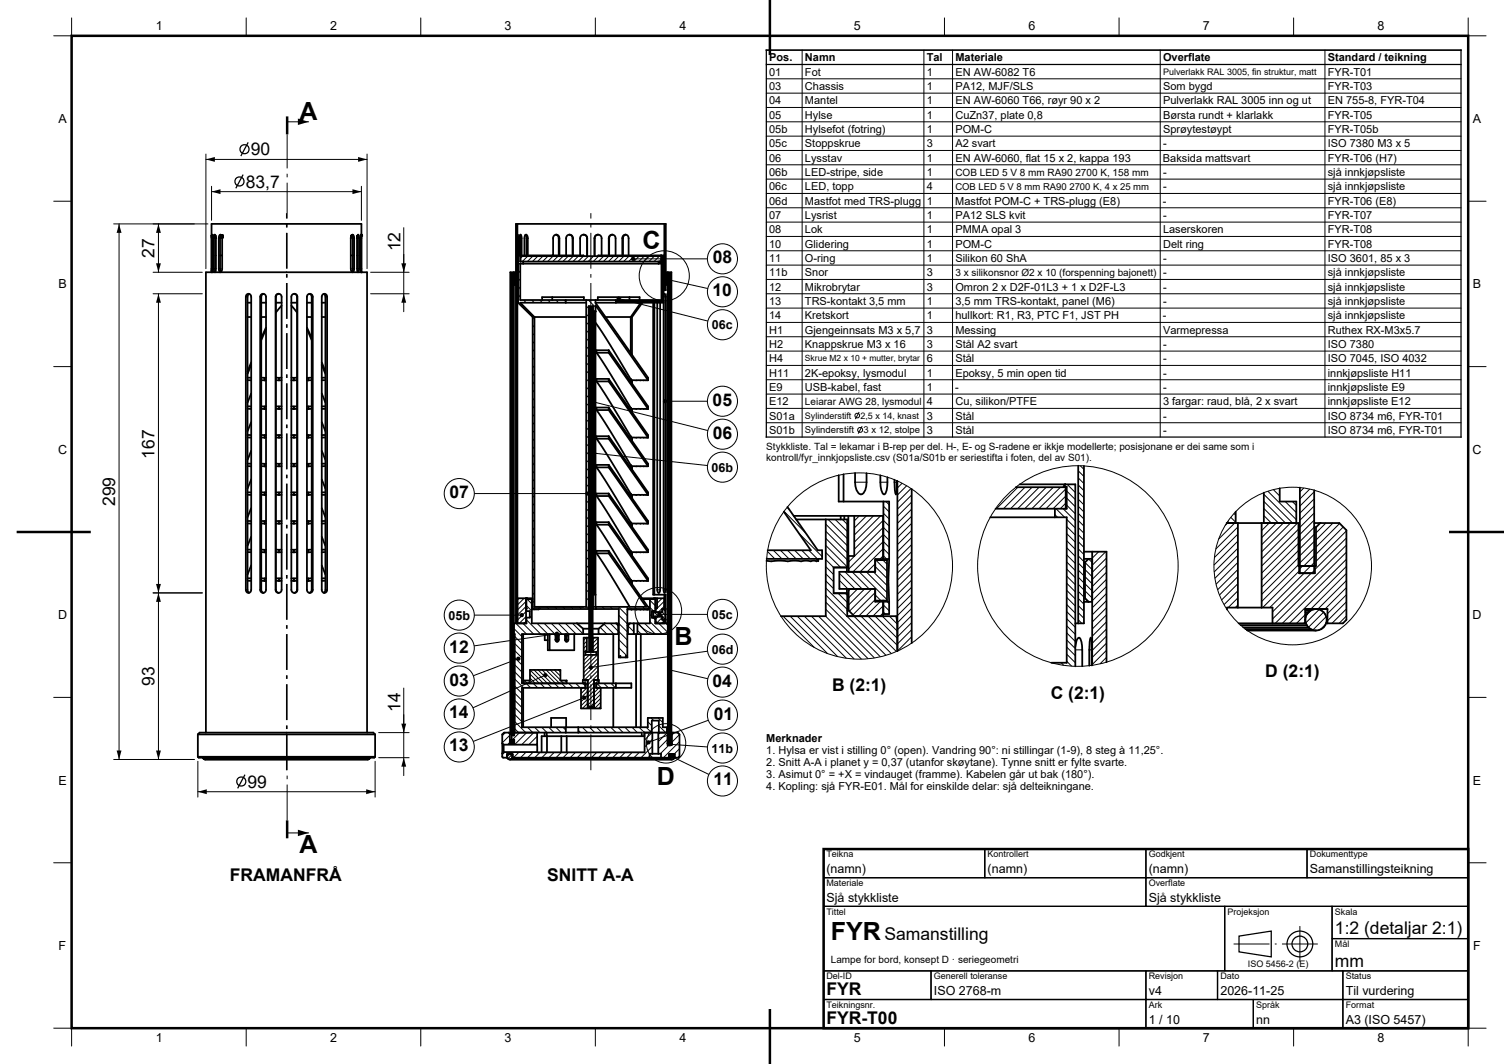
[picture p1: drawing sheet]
<svg xmlns="http://www.w3.org/2000/svg" width="420mm" height="297mm" viewBox="0 0 420 297" stroke-linecap="round" stroke-linejoin="round" font-family="sans-serif">
<defs><g id="words">
<g font-size="7">
<text x="83.7" y="33.5">A</text>
<text x="179.4" y="69.6">C</text>
<text x="188.3" y="180.1">B</text>
<text x="183.4" y="219">D</text>
<text x="83.7" y="238">A</text>
<text x="232" y="262.5">FYR</text>
</g>
<g font-size="4.9">
<text x="70" y="43.4">90</text>
<text x="68.6" y="52.4">83,7</text>
<text x="43.2" y="71.9" transform="rotate(-90 43.2 71.9)">27</text>
<text x="111.8" y="70.1" transform="rotate(-90 111.8 70.1)">12</text>
<text x="199" y="73.5">08</text>
<text x="199" y="82.7">10</text>
<text x="199" y="113.2">05</text>
<text x="199" y="122.4">06</text>
<text x="43.2" y="128" transform="rotate(-90 43.2 128)">167</text>
<text x="32.1" y="141.3" transform="rotate(-90 32.1 141.3)">299</text>
<text x="125.5" y="139">07</text>
<text x="125.5" y="182.2">12</text>
<text x="43.2" y="191.5" transform="rotate(-90 43.2 191.5)">93</text>
<text x="125.5" y="191.4">03</text>
<text x="199" y="191.7">04</text>
<text x="353.3" y="189">D (2:1)</text>
<text x="232.3" y="193">B (2:1)</text>
<text x="293.4" y="195">C (2:1)</text>
<text x="111.8" y="198.6" transform="rotate(-90 111.8 198.6)">14</text>
<text x="125.4" y="200.6">14</text>
<text x="199.3" y="200.9">01</text>
<text x="125.4" y="209.8">13</text>
<text x="69.1" y="219.9">99</text>
<text x="199.2" y="219.3">11</text>
<text x="64.2" y="246">FRAMANFRÅ</text>
<text x="152.8" y="246">SNITT A-A</text>
<text x="247" y="262.5">Samanstilling</text>
<text x="372.8" y="260.8">1:2 (detaljar 2:1)</text>
<text x="372.8" y="269.8">mm</text>
<text x="230.8" y="277.8">FYR</text>
<text x="230.8" y="285.8">FYR-T00</text>
</g>
<g font-size="3.5">
<text x="43.5" y="8.4">1</text>
<text x="92.2" y="8.4">2</text>
<text x="140.9" y="8.4">3</text>
<text x="189.7" y="8.4">4</text>
<text x="238.4" y="8.4">5</text>
<text x="287.2" y="8.4">6</text>
<text x="335.9" y="8.4">7</text>
<text x="384.7" y="8.4">8</text>
<text x="16.3" y="34.3">A</text>
<text x="411.3" y="34.3">A</text>
<text x="16.3" y="80.5">B</text>
<text x="411.3" y="80.5">B</text>
<text x="198.8" y="91.9">06c</text>
<text x="16.2" y="126.7">C</text>
<text x="198.7" y="131.6">06b</text>
<text x="411.2" y="126.7">C</text>
<text x="16.2" y="172.8">D</text>
<text x="125.2" y="173">05b</text>
<text x="198.8" y="172.7">05c</text>
<text x="411.2" y="172.8">D</text>
<text x="198.8" y="182.4">06d</text>
<text x="198.7" y="210.1">11b</text>
<text x="16.3" y="219">E</text>
<text x="411.3" y="219">E</text>
<text x="230.8" y="243.8">(namn)</text>
<text x="275.8" y="243.8">(namn)</text>
<text x="320.8" y="243.8">(namn)</text>
<text x="365.8" y="243.8">Samanstillingsteikning</text>
<text x="230.8" y="251.8">Sjå stykkliste</text>
<text x="320.8" y="251.8">Sjå stykkliste</text>
<text x="16.4" y="265.2">F</text>
<text x="411.4" y="265.2">F</text>
<text x="260.8" y="277.8">ISO 2768-m</text>
<text x="320.8" y="277.8">v4</text>
<text x="340.8" y="277.8">2026-11-25</text>
<text x="375.8" y="277.8">Til vurdering</text>
<text x="320.8" y="285.8">1 / 10</text>
<text x="350.8" y="285.8">nn</text>
<text x="375.8" y="285.8">A3 (ISO 5457)</text>
<text x="43.5" y="290.9">1</text>
<text x="92.2" y="290.9">2</text>
<text x="140.9" y="290.9">3</text>
<text x="189.7" y="290.9">4</text>
<text x="238.4" y="290.9">5</text>
<text x="287.2" y="290.9">6</text>
<text x="335.9" y="290.9">7</text>
<text x="384.7" y="290.9">8</text>
</g>
<g font-size="3.1">
<text x="214.8" y="17.1">Pos.</text>
<text x="224.8" y="17.1">Namn</text>
<text x="258.8" y="17.1">Tal</text>
<text x="266.8" y="17.1">Materiale</text>
<text x="324.8" y="17.1">Overflate</text>
<text x="370.8" y="17.1">Standard / teikning</text>
<text x="214.8" y="21.1">01</text>
<text x="224.8" y="21.1">Fot</text>
<text x="258.8" y="21.1">1</text>
<text x="266.8" y="21.1">EN AW-6082 T6</text>
<text x="370.8" y="21.1">FYR-T01</text>
<text x="214.8" y="25.1">03</text>
<text x="214.8" y="29.1">04</text>
<text x="224.8" y="25.1">Chassis</text>
<text x="224.8" y="29.1">Mantel</text>
<text x="258.8" y="25.1">1</text>
<text x="258.8" y="29.1">1</text>
<text x="266.8" y="29.1">EN AW-6060 T66, røyr 90 x 2</text>
<text x="266.8" y="25.1">PA12, MJF/SLS</text>
<text x="324.8" y="29.1">Pulverlakk RAL 3005 inn og ut</text>
<text x="324.8" y="25.1">Som bygd</text>
<text x="370.8" y="29.1">EN 755-8, FYR-T04</text>
<text x="370.8" y="25.1">FYR-T03</text>
<text x="214.8" y="33.1">05</text>
<text x="224.8" y="33.1">Hylse</text>
<text x="258.8" y="33.1">1</text>
<text x="266.8" y="33.1">CuZn37, plate 0,8</text>
<text x="324.8" y="33.1">Børsta rundt + klarlakk</text>
<text x="370.8" y="33.1">FYR-T05</text>
<text x="214.8" y="37.1">05b</text>
<text x="214.8" y="41.1">05c</text>
<text x="224.8" y="37.1">Hylsefot (fotring)</text>
<text x="224.8" y="41.1">Stoppskrue</text>
<text x="258.8" y="37.1">1</text>
<text x="258.8" y="41.1">3</text>
<text x="266.8" y="37.1">POM-C</text>
<text x="266.8" y="41.1">A2 svart</text>
<text x="324.8" y="37.1">Sprøytestøypt</text>
<text x="324.8" y="41.1">-</text>
<text x="370.8" y="37.1">FYR-T05b</text>
<text x="370.8" y="41.1">ISO 7380 M3 x 5</text>
<text x="214.8" y="45.1">06</text>
<text x="224.8" y="45.1">Lysstav</text>
<text x="258.8" y="45.1">1</text>
<text x="266.8" y="45.1">EN AW-6060, flat 15 x 2, kappa 193</text>
<text x="324.8" y="45.1">Baksida mattsvart</text>
<text x="370.8" y="45.1">FYR-T06 (H7)</text>
<text x="214.8" y="49.1">06b</text>
<text x="214.8" y="53.1">06c</text>
<text x="224.8" y="49.1">LED-stripe, side</text>
<text x="224.8" y="53.1">LED, topp</text>
<text x="258.8" y="49.1">1</text>
<text x="258.8" y="53.1">4</text>
<text x="324.8" y="49.1">-</text>
<text x="324.8" y="53.1">-</text>
<text x="370.8" y="49.1">sjå innkjøpsliste</text>
<text x="370.8" y="53.1">sjå innkjøpsliste</text>
<text x="214.8" y="57.1">06d</text>
<text x="224.8" y="57.1">Mastfot med TRS-plugg 1</text>
<text x="266.8" y="57.1">Mastfot POM-C + TRS-plugg (E8)</text>
<text x="324.7" y="57.1">-</text>
<text x="370.8" y="57.1">FYR-T06 (E8)</text>
<text x="214.8" y="61.1">07</text>
<text x="214.8" y="65.1">08</text>
<text x="224.8" y="61.1">Lysrist</text>
<text x="224.8" y="65.1">Lok</text>
<text x="258.8" y="61.1">1</text>
<text x="258.8" y="65.1">1</text>
<text x="266.8" y="61.1">PA12 SLS kvit</text>
<text x="266.8" y="65.1">PMMA opal 3</text>
<text x="324.8" y="61.1">-</text>
<text x="324.8" y="65.1">Laserskoren</text>
<text x="370.8" y="65.1">FYR-T08</text>
<text x="370.8" y="61.1">FYR-T07</text>
<text x="214.8" y="69.1">10</text>
<text x="224.8" y="69.1">Glidering</text>
<text x="258.8" y="69.1">1</text>
<text x="266.8" y="69.1">POM-C</text>
<text x="324.8" y="69.1">Delt ring</text>
<text x="370.8" y="69.1">FYR-T08</text>
<text x="214.8" y="73.1">11</text>
<text x="214.8" y="77.1">11b</text>
<text x="224.8" y="77.1">Snor</text>
<text x="224.8" y="73.1">O-ring</text>
<text x="258.8" y="73.1">1</text>
<text x="258.8" y="77.1">3</text>
<text x="266.8" y="73.1">Silikon 60 ShA</text>
<text x="324.8" y="73.1">-</text>
<text x="324.8" y="77.1">-</text>
<text x="370.8" y="73.1">ISO 3601, 85 x 3</text>
<text x="370.8" y="77.1">sjå innkjøpsliste</text>
<text x="214.8" y="81.1">12</text>
<text x="224.8" y="81.1">Mikrobrytar</text>
<text x="258.8" y="81.1">3</text>
<text x="266.8" y="81.1">Omron 2 x D2F-01L3 + 1 x D2F-L3</text>
<text x="324.8" y="81.1">-</text>
<text x="370.8" y="81.1">sjå innkjøpsliste</text>
<text x="214.8" y="85.1">13</text>
<text x="214.8" y="89.1">14</text>
<text x="224.8" y="85.1">TRS-kontakt 3,5 mm</text>
<text x="224.8" y="89.1">Kretskort</text>
<text x="258.8" y="85.1">1</text>
<text x="258.8" y="89.1">1</text>
<text x="266.8" y="85.1">3,5 mm TRS-kontakt, panel (M6)</text>
<text x="266.8" y="89.1">hullkort: R1, R3, PTC F1, JST PH</text>
<text x="324.8" y="89.1">-</text>
<text x="324.8" y="85.1">-</text>
<text x="370.8" y="85.1">sjå innkjøpsliste</text>
<text x="370.8" y="89.1">sjå innkjøpsliste</text>
<text x="214.8" y="93.1">H1</text>
<text x="224.8" y="93.1">Gjengeinnsats M3 x 5,7 3</text>
<text x="266.8" y="93.1">Messing</text>
<text x="324.8" y="93.1">Varmepressa</text>
<text x="370.8" y="93.1">Ruthex RX-M3x5.7</text>
<text x="214.8" y="97.1">H2</text>
<text x="214.8" y="101.1">H4</text>
<text x="224.8" y="97.1">Knappskrue M3 x 16</text>
<text x="258.8" y="97.1">3</text>
<text x="258.8" y="101.1">6</text>
<text x="266.8" y="97.1">Stål A2 svart</text>
<text x="266.8" y="101.1">Stål</text>
<text x="324.8" y="97.1">-</text>
<text x="324.8" y="101.1">-</text>
<text x="370.8" y="97.1">ISO 7380</text>
<text x="370.8" y="101.1">ISO 7045, ISO 4032</text>
<text x="214.8" y="105.1">H11</text>
<text x="224.8" y="105.1">2K-epoksy, lysmodul</text>
<text x="258.8" y="105.1">1</text>
<text x="266.8" y="105.1">Epoksy, 5 min open tid</text>
<text x="324.8" y="105.1">-</text>
<text x="370.8" y="105.1">innkjøpsliste H11</text>
<text x="214.8" y="109.1">E9</text>
<text x="214.8" y="113.1">E12</text>
<text x="224.8" y="109.1">USB-kabel, fast</text>
<text x="258.8" y="109.1">1</text>
<text x="258.8" y="113.1">4</text>
<text x="266.8" y="109.1">-</text>
<text x="266.8" y="113.1">Cu, silikon/PTFE</text>
<text x="324.8" y="109.1">-</text>
<text x="324.8" y="113.1">3 fargar: raud, blå, 2 x svart</text>
<text x="370.8" y="113.1">innkjøpsliste E12</text>
<text x="370.8" y="109.1">innkjøpsliste E9</text>
<text x="214.8" y="117.1">S01a</text>
<text x="258.8" y="117.1">3</text>
<text x="266.8" y="117.1">Stål</text>
<text x="324.8" y="117.1">-</text>
<text x="370.8" y="117.1">ISO 8734 m6, FYR-T01</text>
<text x="214.8" y="121.1">S01b</text>
<text x="258.8" y="121.1">3</text>
<text x="266.8" y="121.1">Stål</text>
<text x="324.8" y="121.1">-</text>
<text x="370.8" y="121.1">ISO 8734 m6, FYR-T01</text>
<text x="214" y="207">Merknader</text>
<text x="214" y="210.4">1. Hylsa er vist i stilling 0° (open). Vandring 90°: ni stillingar (1-9), 8 steg à 11,25°.</text>
<text x="214" y="213.8">2. Snitt A-A i planet y = 0,37 (utanfor skøytane). Tynne snitt er fylte svarte.</text>
<text x="214" y="217.2">3. Asimut 0° = +X = vindauget (framme). Kabelen går ut bak (180°).</text>
<text x="214" y="220.6">4. Kopling: sjå FYR-E01. Mål for einskilde delar: sjå delteikningane.</text>
</g>
<g font-size="2.8">
<text x="266.8" y="49">COB LED 5 V 8 mm RA90 2700 K, 158 mm</text>
<text x="266.8" y="77">3 x silikonsnor Ø2 x 10 (forspenning bajonett)</text>
<text x="224.8" y="113">Leiarar AWG 28, lysmodul</text>
<text x="214" y="125.6">Stykkliste. Tal = lekamar i B-rep per del. H-, E- og S-radene er ikkje modellerte; posisjonane er dei same som i</text>
<text x="214" y="128.8">kontroll/fyr_innkjopsliste.csv (S01a/S01b er seriestifta i foten, del av S01).</text>
<text x="232" y="268.8">Lampe for bord, konsept D · seriegeometri</text>
</g>
<g font-size="2.7">
<text x="266.8" y="52.9">COB LED 5 V 8 mm RA90 2700 K, 4 x 25 mm</text>
<text x="224.8" y="121">Sylinderstift</text>
<text x="241.2" y="121">3 x 12, stolpe</text>
</g>
<g font-size="2.5">
<text x="324.8" y="20.9">Pulverlakk RAL 3005, fin struktur, matt</text>
<text x="224.8" y="116.9">Sylinderstift</text>
<text x="240.3" y="116.9">2,5 x 14, knast</text>
<text x="230.8" y="239.3">Teikna</text>
<text x="275.8" y="239.3">Kontrollert</text>
<text x="320.8" y="239.3">Godkjent</text>
<text x="365.8" y="239.3">Dokumenttype</text>
<text x="230.8" y="247.3">Materiale</text>
<text x="320.8" y="247.3">Overflate</text>
<text x="230.8" y="255.3">Tittel</text>
<text x="342.8" y="255.3">Projeksjon</text>
<text x="372.8" y="255.3">Skala</text>
<text x="348.5" y="269.8">ISO 5456-2 (E)</text>
<text x="372.8" y="264.3">Mål</text>
<text x="230.8" y="273.3">Del-ID</text>
<text x="260.8" y="273.3">Generell toleranse</text>
<text x="320.8" y="273.3">Revisjon</text>
<text x="340.8" y="273.3">Dato</text>
<text x="375.8" y="273.3">Status</text>
<text x="230.8" y="281.3">Teikningsnr.</text>
<text x="320.8" y="281.3">Ark</text>
<text x="350.8" y="281.3">Språk</text>
<text x="375.8" y="281.3">Format</text>
</g>
<text font-size="2.4" x="224.8" y="100.9">Skrue M2 x 10 + mutter, brytar</text>
</g></defs>
<g fill="none" stroke="#000" stroke-width=".5">
<path d="M59.1 76v-13.5h41.8v13.5M59.1 66.2h.1M59.1 66.1v.1M59.1 75.4v.3M59.1 66h.1M59.1 65.9v.1M59.1 75.7h.1M59.1 75.8h.1M59.1 65.7h.1M59.1 75.9h.1M59.2 65.5l-.1 9.7M59.2 65.5v10.5l-.1-1"/>
<path d="M59.2 65.5l-.1 .1M59.9 65.6h.2l.2 .9v8.5l-.3 1-.3-1zM60.1 71.3h.2M60.1 66.4l.1 9.4M60.2 65.7l-.1 .8M60.2 65.7l.1 .6M60.2 65.7l-.1 .5M60.3 66.3v.2M61.4 71.3h.6M61.5 66.4l-.1 8.6 .3 .9M61.7 65.6l-.3 .9M61.8 65.7h.1"/>
<path d="M61.9 65.8h.1M61.9 65.9l.1 .1M62 66.2h.1M62 66.2v.1M62 66.5v8.5l-.1 .7-.4 .3-.3-.3-.1-.7v-8.5l.2-.9h.5l.2 .9M98 71.3h.6M98 66v.5M98 66h.1M98.1 65.9l-.1 .1M98.1 65.9h.1M98.1 65.8h.1M98.1 65.7h.1"/>
<path d="M98.2 65.7l-.1 .1M98.2 65.6h.4l.3 .9v8.5l-.1 .7-.3 .3-.4-.3-.1-.7v-8.5zM98.2 65.6h.1M98.3 65.6h-.1M98.3 65.6l.3 .9v8.5l-.3 .9M98.3 65.6h.1M99.7 71.3h.2M99.7 66.3h.1M99.7 66.2v.1M99.8 66h.1M99.8 65.9v.1M99.8 65.7v10.1"/>
<path d="M99.9 65.6h.2l.2 .9v8.5l-.3 1-.3-1v-8.5zM100.9 65.6h.1M100.9 75.9l-.1 .1M100.9 75.8h.1M100.9 65.7h.1M100.9 65.9v.1M100.9 66h.1M100.9 66v.1M100.9 66.3v8.8M100.9 66.5l-.1-1v10.5l.1-1M143.5 76v129M143.5 79.5h.6"/>
<path d="M143.5 76.5h.6M143.8 76.5l.2 .2M144 79.3l-.2 .2M144 76.7v2.6M144 79.3h.1M144 76.7h.1M144.1 76h-1.6v129h1.1M144.5 62.5v111.4M144.7 71.3l-.1-5.8v10.5l.1-.5M145.1 71.3v-4.8l.3-1 .3 1v4.8M145.2 65.7l.1 7.3h39.4v-1.5h-39.3v1.5M145.3 73.6h39.4v10.2h-39.4z"/>
<path d="M146.1 73v.6M146.4 71.3v-4.8l.2-.7 .3-.3 .4 .3 .1 .7v4.8M146.7 65.6l.3 .9v4.8M154.3 71.5v-.2l.1 .2M154.5 71.3v-4.8a.89 .89 0 0 1 .8-1 .89 .89 0 0 1 .9 1v4.8M155.2 65.5l.6 .4 .2 .6v4.8M156.1 71.3v.2M158.1 71.3v-4.8a.96 .96 0 0 1 .9-1 .96 .96 0 0 1 1 1v4.8M159 65.5l.7 .4 .2 .6v4.8M162 71.3v-4.8a1 1 0 0 1 1-1 1 1 0 0 1 1 1v5M162.9 71.5v-.2h-18.2v13.2M163 65.5l.7 .4 .2 .6v5"/>
<path d="M167 65.5a1 1 0 0 0-.9 1v5M167.1 71.5v-.2h18.2v13.2h-19M168 71.3v-4.8a1 1 0 0 0-1-1 1 1 0 0 0-1 1v5M170 71.3v-4.8a.96 .96 0 0 1 1-1 .96 .96 0 0 1 .9 1v4.8M171 65.5a.98 .98 0 0 0-.9 1v4.8M173.8 71.3v-4.8a.89 .89 0 0 1 .9-1 .89 .89 0 0 1 .8 1v4.8M174.8 65.5a.97 .97 0 0 0-.8 1v4.8M183.9 73v.6M184.6 71.3l-.1 .2 .1-.2M184.6 71.5v1.5M185.5 62.5v18.5M185.9 76h1.6v132h-1.1l.1-132"/>
<path d="M185.9 79.5h.6M185.9 76.5h.6M185.9 79.3h.1M185.9 76.7h.1M186 79.3l.2 .2M186 76.7v2.6M186.2 76.5l-.2 .2M68.8 82.3a.74 .74 0 0 1 .9-.2 .74 .74 0 0 1 .5 .8v81.7a.76 .76 0 0 1-.8 .9 .76 .76 0 0 1-.7-.9v-81.7zM69.1 88.5h1.1M69.1 84.5h1.1M69.6 82l-.4 .4-.1 .5v81.7l.1 .5 .4 .4M72.9 82.3a.81 .81 0 0 1 .9-.2 .81 .81 0 0 1 .5 .8v81.7a.81 .81 0 0 1-.8 .9 .81 .81 0 0 1-.8-.9v-81.7z"/>
<path d="M73 88.5h1.3M73 84.5h1.3M73.6 82l-.5 .3-.1 .6v81.7l.1 .6 .5 .3M74.3 91.9l-1.3 3.1M74.3 91.4l-1.3 3M77 84.5h1.6M77.2 82.3a.85 .85 0 0 1 .9-.2 .85 .85 0 0 1 .5 .8v81.7a.85 .85 0 0 1-.8 .9 .85 .85 0 0 1-.9-.9v-81.7zM77.8 82a.85 .85 0 0 0-.8 .9v81.7a.85 .85 0 0 0 .8 .9M78.6 85.3l-1.6 1.9M81.4 85.3l1.6 1.9M81.4 84.5h1.6M82.2 82a.85 .85 0 0 1 .8 .9v81.7a.85 .85 0 0 1-.8 .9"/>
<path d="M82.2 82a.85 .85 0 0 0-.8 .9v81.7a.85 .85 0 0 0 .8 .9M82.2 82a.85 .85 0 0 1 .9 .9v81.7a.85 .85 0 0 1-.9 .9M85.7 91.9l1.4 3.1M85.7 91.4l1.4 3M85.7 88.5h1.4M85.7 84.5h1.4M85.9 82.3a.81 .81 0 0 1 .9-.2 .81 .81 0 0 1 .5 .8v81.7a.81 .81 0 0 1-.8 .9 .81 .81 0 0 1-.8-.9v-81.7zM86.4 82l.5 .3 .2 .6v81.7l-.2 .6-.5 .3M89.8 88.5h1.1M89.8 84.5h1.1M90 82.3a.74 .74 0 0 1 .9-.2 .74 .74 0 0 1 .4 .8v81.7a.76 .76 0 0 1-.7 .9 .76 .76 0 0 1-.8-.9v-81.7zM90.4 82l.4 .4 .1 .5v81.7l-.1 .5-.4 .4"/>
<path d="M144.7 84.5h.1M144.7 84.5l4.1 4v81.5h15.7M149.2 88.5h14.5M151.4 83.8v-.9h11.7v.9M154.2 82.9v.9M158 83.8v.7M163.7 84.5h-18.4l3.9 4M163.7 83.8v85.6h-14.4v-80.9M164.5 85.5v96.5M165.5 85.5v96.5M165.5 87h.8M165.6 87v-1.5h-1.2v84.5"/>
<path d="M165.6 86.8h.7M166.3 90.1l3.4 5.2 6.4 10.5M166.3 83.8a4 4 0 0 0 1.4 2.7l13.3 18.9v.7M166.6 98.5l3.4 5.2 6.1 10.1M166.6 98.5h3.4M166.9 83.8v-.9h11.7v.9M169.1 88.5h7M170 98.5l11 15.6M170 97.8l11 15.6v.7M170 97.8v.7M170 97.8h-3.4v.7M172 83.8v.7"/>
<path d="M175.8 82.9v.9M176.1 88.5v10M178.9 84.5l-2.8 4M179.4 84.5l-2.9 4v10.5M182.4 84.5v81.5h3.5v4M182.7 84.5v81.5M183.5 84.5v80.1l.1 .6 .4 .3 .3-.3v-.6v-80.1M185.3 82.6l.3-.6 .2 .9v81.7l-.2 .9-.3-.9v-80.1M185.3 81h.6v-18.5h-41.8v111.4h.4M186.5 82.9l-.1-.9v83.5l.1-.9M69.1 106.1l1.1 .1M69.1 113.4l1.1 .1"/>
<path d="M69.1 114.1l1.1 .1M69.1 105.4l1.1 .1M70.2 109.8l-1.1 2.6M70.2 117.8l-1.1 2.6M70.2 101.8l-1.1 2.6M70.2 101.1l-1.1 2.6M73 106.1l.9 .1M73 113.4l.9 .1M73 114.1l.9 .1M73 105.4l.9 .1M73.9 105.5v.7M73.9 113.5v.7"/>
<path d="M74.3 106.1l-.4 .1M74.3 113.4l-.4 .1M74.3 114.1l-.4 .1M74.3 105.4l-.4 .1M77 106.1l.9 .1M77 113.4l.9 .1M77 114.1l.9 .1M77 105.4l.9 .1M77.9 105.5v.7M77.9 113.5v.7M78.6 106.1l-.7 .1M78.6 113.4l-.7 .1"/>
<path d="M78.6 114.1l-.7 .1M78.6 105.4l-.7 .1M81.4 106.1l.7 .1M81.4 113.4l.7 .1M81.4 114.1l.7 .1M81.4 105.4l.7 .1M82.1 105.5v.7M82.1 113.5v.7M83 106.1l-.9 .1M83 113.4l-.9 .1M83 114.1l-.9 .1M83 105.4l-.9 .1"/>
<path d="M85.7 106.1l.4 .1M85.7 113.4l.4 .1M85.7 114.1l.4 .1M85.7 105.4l.4 .1M86.1 105.5v.7M86.1 113.5v.7M87.1 106.1l-1 .1M87.1 113.4l-1 .1M87.1 114.1l-1 .1M87.1 105.4l-1 .1M89.8 117.8l1.1 2.6M89.8 109.8l1.1 2.6"/>
<path d="M89.8 101.8l1.1 2.6M89.8 101.1l1.1 2.6M90.9 106.1l-1.1 .1M90.9 113.4l-1.1 .1M90.9 114.1l-1.1 .1M90.9 105.4l-1.1 .1M166.6 114.5l3.4 5.2 6.1 10.1M166.6 106.5l3.4 5.2 6.1 10.1M166.6 114.5h3.4M166.6 106.5h3.4M170 114.5l11 15.6M170 113.8l11 15.6v.7"/>
<path d="M170 106.5l11 15.6M170 105.8l11 15.6v.7M170 105.8v.7M170 113.8v.7M170 105.8h-3.4v.7M170 113.8h-3.4v.7M176.1 105.8v.7M176.1 113.8v.7M176.1 113.8h.1M176.1 105.8h.1M176.1 113.8l.2 .4M176.1 105.8l.2 .4"/>
<path d="M176.3 106.2v.6M176.3 114.2v.6M176.4 106.2v.8M176.4 114.2v.8M176.5 106.2v.8M176.5 114.2v.8M181 114.1l-4.7 .1M181 106.1l-4.7 .1M181 106.1l-14.7-20.8v84.1M69.1 121.4l1.1 .1M69.1 122.1l1.1 .1M69.1 129.4l1.1 .1"/>
<path d="M69.1 130.1l1.1 .1M69.1 137.4l1.1 .1M69.1 138.1l1.1 .1M70.2 125.8l-1.1 2.6M70.2 133.8l-1.1 2.6M73 121.4l.9 .1M73 122.1l.9 .1M73 129.4l.9 .1M73 130.1l.9 .1M73 137.4l.9 .1M73 138.1l.9 .1M73.9 121.5v.7"/>
<path d="M73.9 129.5v.7M73.9 137.5v.7M74.3 121.4l-.4 .1M74.3 122.1l-.4 .1M74.3 129.4l-.4 .1M74.3 130.1l-.4 .1M74.3 137.4l-.4 .1M74.3 138.1l-.4 .1M77 121.4l.9 .1M77 122.1l.9 .1M77 129.4l.9 .1M77 130.1l.9 .1"/>
<path d="M77 137.4l.9 .1M77 138.1l.9 .1M77.9 121.5v.7M77.9 129.5v.7M77.9 137.5v.7M78.6 121.4l-.7 .1M78.6 122.1l-.7 .1M78.6 129.4l-.7 .1M78.6 130.1l-.7 .1M78.6 137.4l-.7 .1M78.6 138.1l-.7 .1M81.4 121.4l.7 .1"/>
<path d="M81.4 122.1l.7 .1M81.4 129.4l.7 .1M81.4 130.1l.7 .1M81.4 137.4l.7 .1M81.4 138.1l.7 .1M82.1 121.5v.7M82.1 129.5v.7M82.1 137.5v.7M83 121.4l-.9 .1M83 122.1l-.9 .1M83 129.4l-.9 .1M83 130.1l-.9 .1"/>
<path d="M83 137.4l-.9 .1M83 138.1l-.9 .1M85.7 121.4l.4 .1M85.7 122.1l.4 .1M85.7 129.4l.4 .1M85.7 130.1l.4 .1M85.7 137.4l.4 .1M85.7 138.1l.4 .1M86.1 121.5v.7M86.1 129.5v.7M86.1 137.5v.7M87.1 121.4l-1 .1"/>
<path d="M87.1 122.1l-1 .1M87.1 129.4l-1 .1M87.1 130.1l-1 .1M87.1 137.4l-1 .1M87.1 138.1l-1 .1M89.8 133.8l1.1 2.6M89.8 125.8l1.1 2.6M90.9 121.4l-1.1 .1M90.9 122.1l-1.1 .1M90.9 129.4l-1.1 .1M90.9 130.1l-1.1 .1M90.9 137.4l-1.1 .1"/>
<path d="M90.9 138.1l-1.1 .1M166.6 138.5l3.4 5.2 6.1 10.1M166.6 130.5l3.4 5.2 6.1 10.1M166.6 122.5l3.4 5.2 6.1 10.1M166.6 138.5h3.4M166.6 130.5h3.4M166.6 122.5h3.4M170 138.5l11 15.6M170 137.8l11 15.6v.7M170 130.5l11 15.6M170 129.8l11 15.6v.7M170 122.5l11 15.6"/>
<path d="M170 121.8l11 15.6v.7M170 121.8v.7M170 129.8v.7M170 137.8v.7M170 121.8h-3.4v.7M170 129.8h-3.4v.7M170 137.8h-3.4v.7M176.1 121.8v.7M176.1 129.8v.7M176.1 137.8v.7M176.1 129.8h.1M176.1 137.8h.1"/>
<path d="M176.1 121.8h.1M176.1 137.8l.2 .4M176.1 129.8l.2 .4M176.1 121.8l.2 .4M176.3 122.2v.6M176.3 130.2v.6M176.3 138.2v.6M176.4 122.2v.8M176.4 130.2v.8M176.4 138.2v.8M176.5 122.2v.8M176.5 130.2v.8"/>
<path d="M176.5 138.2v.8M181 138.1l-4.7 .1M181 130.1l-4.7 .1M181 122.1l-4.7 .1M234.2 132.7v7.3h14.1v16M235.6 132.4v7.6M238.8 132a7.5 7.5 0 0 0 .9 5.7 .89 .89 0 0 0 1.4 0 8 8 0 0 0 .9-5.6M245.8 132.7a8.5 8.5 0 0 0 .9 5.2h.4a5.3 5.3 0 0 0 .7-3.3v-1.4M249.8 133.9a10.1 10.1 0 0 0 .4 4.1l.3-3.8M250.6 134.3v47.4M254.6 136.5v43M283.7 136h13.9v6"/>
<path d="M284.7 135.2h15.6v50.8M297.4 135.2l-.4 .7h.9v6.1h-19.9M297.5 135.2l-.4 .7M301.1 130v44M302.7 130.1v43.9h-2.4M352.9 137.5v8.5M357.4 136.3v3.7h4.6v6M363 136.1v23.9M367 136.8v23.2M69.1 145.4l1.1 .1M69.1 146.1l1.1 .1M69.1 153.4l1.1 .1"/>
<path d="M69.1 154.1l1.1 .1M70.2 141.8l-1.1 2.6M70.2 149.8l-1.1 2.6M70.2 157.8l-1.1 2.6M73 145.4l.9 .1M73 146.1l.9 .1M73 153.4l.9 .1M73 154.1l.9 .1M73.9 145.5v.7M73.9 153.5v.7M74.3 145.4l-.4 .1M74.3 146.1l-.4 .1"/>
<path d="M74.3 153.4l-.4 .1M74.3 154.1l-.4 .1M77 145.4l.9 .1M77 146.1l.9 .1M77 153.4l.9 .1M77 154.1l.9 .1M77.9 145.5v.7M77.9 153.5v.7M78.6 145.4l-.7 .1M78.6 146.1l-.7 .1M78.6 153.4l-.7 .1M78.6 154.1l-.7 .1"/>
<path d="M81.4 145.4l.7 .1M81.4 146.1l.7 .1M81.4 153.4l.7 .1M81.4 154.1l.7 .1M82.1 145.5v.7M82.1 153.5v.7M83 145.4l-.9 .1M83 146.1l-.9 .1M83 153.4l-.9 .1M83 154.1l-.9 .1M85.7 145.4l.4 .1M85.7 146.1l.4 .1"/>
<path d="M85.7 153.4l.4 .1M85.7 154.1l.4 .1M86.1 145.5v.7M86.1 153.5v.7M87.1 145.4l-1 .1M87.1 146.1l-1 .1M87.1 153.4l-1 .1M87.1 154.1l-1 .1M89.8 157.8l1.1 2.6M89.8 149.8l1.1 2.6M89.8 141.8l1.1 2.6M90.9 145.4l-1.1 .1"/>
<path d="M90.9 146.1l-1.1 .1M90.9 153.4l-1.1 .1M90.9 154.1l-1.1 .1M166.6 154.5l3.3 5.1 6 9.8M166.6 146.5l3.4 5.2 6.1 10.1M166.6 154.5h3.4M166.6 146.5h3.4M170 153.8l10.9 15.6h.3v.6l-.2 .1M170 154.5l10.5 14.9h-14.9M170 146.5l11 15.6M170 145.8l11 15.6v.7M170 145.8v.7"/>
<path d="M170 153.8v.7M170 153.8h-3.4v.7M170 145.8h-3.4v.7M176.1 153.8h.1M176.1 145.8v.7M176.1 153.8v.7M176.1 145.8h.1M176.1 153.8l.2 .4M176.1 145.8l.2 .4M176.3 146.2v.6M176.3 154.2v.6M176.4 146.2v.8"/>
<path d="M176.4 154.2v.8M176.5 146.2v.8M176.5 154.2v.8M181 154.1l-4.7 .1M181 146.1l-4.7 .1M214 156.5l14.5 .1M214.1 156h14l.4 .6M218.9 142.8l7.5 10.8h-12M219.9 141.5l8.5 12.1h1.2v2.4h-1.1v.6M221.6 144h25v12M222.3 145h14.3v13.4h-3.8v7.2h3.8v6.4h13.7l.3 2M230.6 145v27h-12.5"/>
<path d="M234.8 144v1M235.8 144v1M236.5 158.4v1.2M236.9 144v11.2h1.7v-11.2M237 155.2v4.4M244.4 156.3h3.3v11.4h-3.3M246.6 156h-2.2v3.6h-10v4.8h10v3.6h2.2M246.6 156v.3M246.7 156h1.6M246.7 140v16M246.7 156v.3M248.3 156l-.2 6 .2 6"/>
<path d="M276.5 144.4h21.4v40.6h-4.3M294.6 142v2.4M302.7 156h2.3M302.7 154h6.3v30.8M302.7 157h.3M303 157v10M304 156l-1 1M305 154v31.7M342.6 146h20v12h4.9v-10.8M345.1 142.8v3.2M345.7 146v23.6M352.3 146v23.6"/>
<path d="M362.8 158v2h4.4v-2M367 146h7l2 2v25l-1 1h-4.7M367 147.2h.5M368.7 146l-1.2 1.2M69.1 161.4l1.1 .1M69.1 162.1l1.1 .1M73 161.4l.9 .1M73 162.1l.9 .1M73.9 161.5v.7M74.3 161.4l-.4 .1M74.3 162.1l-.4 .1M77 161.4l.9 .1"/>
<path d="M77 162.1l.9 .1M77.9 161.5v.7M78.6 161.4l-.7 .1M78.6 162.1l-.7 .1M81.4 161.4l.7 .1M81.4 162.1l.7 .1M82.1 161.5v.7M83 161.4l-.9 .1M83 162.1l-.9 .1M85.7 161.4l.4 .1M85.7 162.1l.4 .1M86.1 161.5v.7"/>
<path d="M87.1 161.4l-1 .1M87.1 162.1l-1 .1M90.9 161.4l-1.1 .1M90.9 162.1l-1.1 .1M143.5 177h.3v27.5M146.1 177v13.7M146.9 167v6.6M146.9 169.8h.1M146.9 173.6l-.4 .4M146.9 173.6h.1M147.1 167v.2M147.3 167v.2"/>
<path d="M148.5 167.2v6.8h16M148.6 167.2v2.9l1.9-.1M148.6 169.5h.2M148.8 167.2h-1.8v3.4h1v1.8h-1v1.6h-3.4l-.1 .5M148.8 167h-4.3v7M149.1 170v.1M152.1 177v1.7h.9M153 177v4.5h7.4v-4.5M153.5 177v4.5M155.1 177.5a.52 .52 0 0 1 .4 .5 .52 .52 0 0 1-.4 .4M155.1 178.7h.4M155.2 177l-.1 1.5a.48 .48 0 0 0 .5 .6 .48 .48 0 0 0 .5-.6l-.1-1.5"/>
<path d="M155.5 177l.1 1.5-.3 .5M157.8 177.5a.52 .52 0 0 1 .3 .5 .52 .52 0 0 1-.3 .4M157.8 178.7h.4M157.9 177l-.1 1.5a.48 .48 0 0 0 .5 .6 .48 .48 0 0 0 .4-.6l-.1-1.5M158.2 177v1.5l-.2 .5M161.1 174l1.7 1.5M162.8 175.5v1.5M162.8 175.5h1.7M163.9 178v4M164.5 177h-18.7v13.7h17.7v1.3h-17.7v11h35.1v-2.6h4.2v2.6h1.1v1.5M164.5 178h-1.5v11.8M165.5 177h7.3"/>
<path d="M165.5 174h7.3M165.5 175.5h1.7M165.5 166h.8M165.5 170h7.3v13.5M165.5 178h1.5v11.8M165.6 166v4M166.4 169.4v.6M167.2 175.5v1.5M168.9 174l-1.7 1.5M171.3 177v13.7M172.1 174l.5 .6M172.6 174.6v2.4"/>
<path d="M172.6 174.6h.2M175.2 177h11.3M175.2 174.6h.2M175.2 170.1h1.1M175.4 174.6v2.4M175.9 174l-.5 .6M176.1 161.8v.7M176.1 161.8h.1M176.1 161.8l.2 .4M176.2 170l.1 .2 4.7-.1M176.3 162.2v.6M176.4 162.2v.8"/>
<path d="M176.5 162.2v.8M177 174v3M177.6 177v26M178 174v3M178.9 177v26M179.3 167h6.2M179.4 167.2h3.6v3.7M181 170.1l-.1-.1h-5.7v13.5M181 162.1l-4.7 .1M181.5 167.2v6.8h-6.3M182.5 167v.2M182.8 167v.2"/>
<path d="M183 172.1v1.9h3.4l.1 .5M183 170.6h-1v1.8h1M183 173.6h.1M183.1 167v2.8h.4v-2.8M183.1 173.6l.4 .4M183.1 169.8v1.1M183.1 172.1v1.5M185 170.1h.8v2.8h-.8M185.5 172.9v1.1M185.5 166v4.1M185.9 173v.9h-.4M185.9 170v3"/>
<path d="M185.9 170h-.9v.9h-2.6v1.2h2.6v.9h.9M236.5 164.4v1.2M236.6 170.4h.4M237 170.4l1.6 1.6M237 164.4v6M246.6 167.7v.3M246.6 168v4M246.7 167.7v.3M246.7 168v3.4M246.7 168h1.6M248.3 168v3.4h-1.7M302.7 167h.3"/>
<path d="M302.7 168h2.3M303 167l1 1M342.6 170.1v-.5h12.8v4.4M345.9 174h18.6v-4h6.2v4M346.4 174.5h18.5M347.2 175.1h18.2M347.8 175.6h18.2M348.2 175.9h18.5M348.4 176h19.1M364.5 173h.1M364.5 170.9h.9M364.5 170.4h1.5"/>
<path d="M364.5 173.8h.1M364.5 172.2h.1M364.5 171.5h.4M364.5 170.1h2.2M364.5 173l.1 .8M364.6 173.8l.3 .7M364.6 172.2l-.1 .8M364.9 174.5l.5 .6M364.9 171.5l-.3 .7M365.4 175.1l.6 .5M365.4 170.9l-.5 .6M366 175.6l.7 .3"/>
<path d="M366 170.4l-.6 .5M366.7 170.1l1.1-.1 1.2 .4 1.1 1.1 .4 1.2-.1 1.1-.8 1.3-.9 .6-1.2 .3M366.7 175.9l.8 .1M366.7 170.1l-.7 .3M146.1 192v11M146.2 190.7v-.7h1.8v-3h8.5v3h1.7v.7M162.3 192v5.7h5.5v-5.7M162.8 190.7v-.9h1.3v7M163.5 190.7v1.3M163.5 182h3v.8h-3zM164.1 189.8v7.7h1.8v-7.7h1.3v.9M164.1 196.8h.1"/>
<path d="M164.2 196.8l.6 .6h.4l.6-.6M165.8 196.8h.1M166.5 190.7h9.8v1.3h-9.8zM171.3 192v11M172 190.7v1.3M172.8 183.5l.4-.4v.4M172.8 183.5h2.4M174.8 183.5v-.4l.4 .4M300.3 180.5l.3-1.7 .3-.6 .6-.1a5.3 5.3 0 0 1 .7 3.3v4.6M304.9 185.7l-.1-6.5-.2-1.2-.3 1.2-.1 6.6M55.2 211.3l.3 .2h49l.3-.2M55.2 211.3h49.6"/>
<path d="M55.2 205h49.6M55.2 205l.5-.5h48.6l.5 .5M55.2 205v6.3M56.7 211.5v.1M56.7 211.6h46.6M56.7 211.6l.1 .2M56.8 211.8h46.4M56.8 211.8l.2 .1M57 211.9h46M57 211.9l.2 .1M57.2 212h45.6M57.5 204.5v-128.5h45v128.5"/>
<path d="M103 211.9l-.2 .1M103.2 211.8l-.2 .1M103.3 211.6l-.1 .2M103.3 211.5v.1M104.8 205v6.3M140.3 210.3v1l.2 .2h1.2M140.3 207.5v2.8M140.3 207.5l.3 .4M140.6 209.9l-.3 .4M140.6 209.9h9.4M140.6 207.9v2M140.6 207.9h9.4"/>
<path d="M141.6 211.5v-1h1.5v1M141.7 211.4l.3 .5 .4 .1M142.1 204.5l.3 .3M142.4 212h45.2M142.4 204.8v2.7h1.2v-1h-.7v-1.2h.7v-.8h35.6v1M142.4 204.8h.1M142.5 204.5h-1.7l-.5 .5v2.5M142.5 206.8h1.1M142.6 210.5l-.8 .2-.1 .7M142.6 210.5l.1 .1M142.6 212h-.2M142.6 212h44.8"/>
<path d="M142.6 210.5h.5M142.7 210.6l.2 .1M142.7 211.9l-.1 .1M142.7 211.9h44.6M142.7 210.6h.4M142.9 210.7l.1 .2M142.9 211.8l-.2 .1M142.9 211.8h44.2M142.9 210.7h.2M143 210.9l.1 .2M143 211.6l-.1 .2M143 211.6h44"/>
<path d="M143 210.9h.1M143.1 211.1v.2M143.1 211.4l-.1 .2M143.1 211.4h43.8M143.1 211.1h.1M143.1 211.3v.1M143.1 211.3h.1M143.4 205v.3M143.4 206.5h.1M143.5 206.8v.7M143.5 206.8l.1-.3h-1.1v1M150 207.9v2"/>
<path d="M150 204.5v3.4M152.1 204.5v1M152.7 204.5v1M152.7 205.5v4.5M153.9 203v-2.6h4.2v2.6M156.8 205.5v4.5M158 203v1.5M158.2 205.5v4.5M161.5 203v1.5M180 204.5v5.5l-30-.1M181.4 211.5v-1.1h3.2v1.1M182 204.5v-3.4h2v3.4"/>
<path d="M182.2 204.5v5.9M183.8 204.5v5.9M186.9 211.5v-1h1.5v1M186.9 211.1h.1M186.9 210.9h.1M186.9 210.7h.2M186.9 210.6h.4M186.9 210.5h.5M186.9 211.4l.1 .2M186.9 211.1v.3M187 211.6l.1 .2M187 210.9l-.1 .2"/>
<path d="M187.1 211.8l.2 .1M187.1 210.7l-.1 .2M187.3 211.9l.1 .1M187.3 210.6l-.2 .1M187.4 210.5l.8 .2 .1 .7M187.4 212h.2M187.4 210.5l-.1 .1M187.5 204.5h1.7l.5 .5v6.3l-.2 .2h-1.2M187.5 204.8h.1M187.6 204.8v2.7h-1.2v-3h-6.5v1h-28.7v4.5M187.9 204.5l-.3 .3M188.3 211.4l-.3 .5-.4 .1"/>
</g>
<g fill="#000">
<path d="M83.2 33.1l3 .9-3 .9zM57.5 44.5l2.5-.7v1.4zM59.1 53.5l2.5-.7v1.4zM98.4 52.8l2.5 .7-2.5 .7zM100 43.8l2.5 .7-2.5 .7zM33.3 62.5l.6 2.5h-1.3zM43.6 73.5h1.3l-.6 2.5zM44.3 62.5l.6 2.5h-1.3zM112.1 73.5h1.3l-.7 2.5zM44.3 82l.6 2.5h-1.3zM112.7 82l.7 2.5h-1.3zM44.3 165.5l.6 2.5h-1.3z"/>
<path d="M43.6 163h1.3l-.6 2.5zM32.6 209.5h1.3l-.6 2.5zM43.6 209.5h1.3l-.6 2.5zM112.7 211.5l.7 2.5h-1.3zM112.1 202h1.3l-.7 2.5zM55.2 221l2.5-.7v1.4zM83.2 231.6l3 .9-3 .9zM102.3 220.3l2.5 .7-2.5 .7z"/>
<circle cx="59.1" cy="66.2" r=".25"/>
<circle cx="59.1" cy="66" r=".25"/>
<circle cx="59.1" cy="75.5" r=".25"/>
<circle cx="59.1" cy="75.7" r=".25"/>
<circle cx="59.1" cy="65.8" r=".25"/>
<circle cx="59.1" cy="65.7" r=".25"/>
<circle cx="59.1" cy="75.8" r=".25"/>
<circle cx="59.2" cy="76" r=".25"/>
<circle cx="59.2" cy="65.5" r=".25"/>
<circle cx="61.8" cy="65.6" r=".25"/>
<circle cx="61.8" cy="65.7" r=".25"/>
<circle cx="61.9" cy="65.7" r=".25"/>
<circle cx="61.9" cy="65.8" r=".25"/>
<circle cx="61.9" cy="65.9" r=".25"/>
<circle cx="62" cy="66.2" r=".25"/>
<circle cx="98.1" cy="65.8" r=".25"/>
<circle cx="98.1" cy="65.7" r=".25"/>
<circle cx="98.2" cy="65.6" r=".25"/>
<circle cx="99.7" cy="66.3" r=".25"/>
<circle cx="99.7" cy="66.1" r=".25"/>
<circle cx="99.8" cy="65.9" r=".25"/>
<circle cx="100.8" cy="76" r=".25"/>
<circle cx="100.8" cy="65.5" r=".25"/>
<circle cx="100.9" cy="65.7" r=".25"/>
<circle cx="100.9" cy="65.8" r=".25"/>
<circle cx="144.6" cy="76" r=".25"/>
<circle cx="164" cy="137.8" r=".6"/>
<circle cx="146.9" cy="169.8" r=".25"/>
<circle cx="186.9" cy="211.3" r=".25"/>
</g>
<g fill="none" stroke="#000" stroke-width=".28">
<path d="M80.2 34h6M57.5 43v32M57.5 44.5h45M59.1 52v9.5M59.1 53.5h41.8M100.9 52v9.5M102.5 43v32M31.7 62.5h26.4M33.3 62.5v149.5M42.7 76h13.8M44.3 62.5v13.5M59.1 66.5h.2"/>
<path d="M59.1 75h.2M59.7 66.5h.4M59.7 75h.4M61.1 66.5h.3M61.1 75h.3M98.6 66.5h.3M98.6 75h.3M99.9 66.5h.4M99.9 75h.4M100.7 66.5h.2M100.7 75h.2M103.5 76h10.8"/>
<path d="M112.7 63.6v23.4M144.5 66.5h.2M144.5 75h.2M144.7 80l.6 .6M144.7 77.7l.6 .6M144.7 75.4l.6 .6M144.7 73.2l.6 .6M145.1 71.3l.2 .2M145.3 66.5h.4M146 71.5l-.6 .6M147 66.5h.4M147.4 71.5l-1.5 1.5"/>
<path d="M148.8 71.5l-1.5 1.5M150.2 71.5l-1.5 1.5M151.6 71.5l-1.5 1.5M153 71.5l-1.5 1.5M154.4 71.5l-1.5 1.5M155.9 71.5l-1.5 1.5M156 66.5h.2M157.3 71.5l-1.5 1.5M158.7 71.5l-1.5 1.5M159.9 66.5h.1M160.1 71.5l-1.5 1.5M161.5 71.5l-1.5 1.5"/>
<path d="M162.9 71.5l-1.5 1.5M163.9 66.5h.1M164.3 71.5l-1.5 1.5M165.8 71.5l-1.6 1.5M166 66.5h.1M167.2 71.5l-1.5 1.5M168.6 71.5l-1.5 1.5M170 66.5h.1M170 71.5l-1.5 1.5M171.4 71.5l-1.5 1.5M172.8 71.5l-1.5 1.5M173.8 66.5h.2"/>
<path d="M174.2 71.5l-1.5 1.5M175.6 71.5l-1.5 1.5M177.1 71.5l-1.5 1.5M178.5 71.5l-1.5 1.5M179.9 71.5l-1.5 1.5M181.3 71.5l-1.5 1.5M182.7 71.5l-1.5 1.5M184.1 71.5l-1.5 1.5M184.6 72.4l-.6 .6M42.7 82h13.8M44.3 82v130M68.7 82.9h.4"/>
<path d="M72.7 82.9h.3M76.9 82.9h.1M83 82.9h.1M87.1 82.9h.2M90.9 82.9h.4M103.5 82h10.8M144.7 82.2l.6 .6M146.2 83.8l.7 .7M148.5 83.8l.7 .7M148.8 99.9l.5 .5M148.8 97.6l.5 .5M148.8 95.4l.5 .5"/>
<path d="M148.8 93.1l.5 .5M148.8 90.8l.5 .5M148.8 88.6l.5 .5M150.7 83.8l.8 .7M153 83.8l.7 .7M155.2 83.8l.8 .7M157.5 83.8l.5 .5M163.7 99l.7 .7M163.7 96.7l.7 .7M163.7 94.5l.7 .7M163.7 92.2l.7 .7M163.7 89.9l.7 .7"/>
<path d="M163.7 87.7l.7 .7M163.7 85.4l.7 .7M164.3 83.8l2 2M167.6 87l1.6 1.7M172.9 94.6l1.6 1.6M185.3 82.9h.5M186.3 82.9h.2M148.8 118l.5 .5M148.8 115.7l.5 .5M148.8 113.5l.5 .5M148.8 111.2l.5 .5M148.8 108.9l.5 .5"/>
<path d="M148.8 106.7l.5 .5M148.8 104.4l.5 .5M148.8 102.2l.5 .5M163.7 119.4l.7 .7M163.7 117.1l.7 .7M163.7 114.8l.7 .7M163.7 112.6l.7 .7M163.7 110.3l.7 .7M163.7 108l.7 .7M163.7 105.8l.7 .7M163.7 103.5l.7 .7M163.7 101.3l.7 .7"/>
<path d="M178.2 102.2l1.6 1.6M132.5 137.8h31.5M148.8 138.4l.5 .5M148.8 136.1l.5 .5M148.8 133.8l.5 .5M148.8 131.6l.5 .5M148.8 129.3l.5 .5M148.8 127l.5 .5M148.8 124.8l.5 .5M148.8 122.5l.5 .5M148.8 120.3l.5 .5M163.7 139.7l.7 .7"/>
<path d="M163.7 137.5l.7 .7M163.7 135.2l.7 .7M163.7 132.9l.7 .7M163.7 130.7l.7 .7M163.7 128.4l.7 .7M163.7 126.1l.7 .7M163.7 123.9l.7 .7M163.7 121.6l.7 .7M238.8 134.6h3.2M245.8 134.6h2M249.8 134.6h.7M251.9 134.9l-1.3 1.3"/>
<path d="M253.2 135.6l-2.6 2.6M254.4 136.4l-3.8 3.8M254.6 138.1l-4 4M284.3 136l-6 6M286.2 136l-6 6M288.2 136l-6 6M290.2 136l-6 6M292.2 136l-6 6M294.2 136l-6 6M296.1 136l-6 6M297.6 136.5l-5.5 5.5M297.6 138.5l-3.5 3.5"/>
<path d="M297.9 139l2.4 2.4M297.9 137.1l2.4 2.4M298 135.2l2.3 2.3M300 135.2l.3 .3M301.1 139.3l1.6 1.6M301.1 137.4l1.6 1.6M301.1 135.4l1.6 1.6M301.1 133.4l1.6 1.6M301.1 131.4l1.6 1.6M301.7 130l1 1M352.9 139.9l6.1 6.1M352.9 138l8.1 8"/>
<path d="M354.1 137.1l7.9 8M355.6 136.7l1.8 1.7M357.2 136.3l.2 .2M364.1 136.2l-1.1 1.1M365.8 136.5l-2.8 2.8M367 137.3l-4 4M367 139.2l-4 4M148.8 158.7l.5 .5M148.8 156.5l.5 .5M148.8 154.2l.5 .5M148.8 151.9l.5 .5M148.8 149.7l.5 .5"/>
<path d="M148.8 147.4l.5 .5M148.8 145.1l.5 .5M148.8 142.9l.5 .5M148.8 140.6l.5 .5M163.7 157.8l.7 .7M163.7 155.6l.7 .7M163.7 153.3l.7 .7M163.7 151l.7 .7M163.7 148.8l.7 .7M163.7 146.5l.7 .7M163.7 144.3l.7 .7M163.7 142l.7 .7"/>
<path d="M172.1 157.4l1.6 1.7M214.1 155.7l.3 .3M214.3 153.9l2.1 2.1M216 153.6l2.4 2.4M217.9 153.6l2.4 2.4M219 142.7l6 6.1M219.8 141.6l.6 .6M219.9 153.6l2.4 2.4M221.9 153.6l2.4 2.4M223.1 148.9l6.5 6.4M223.9 153.6l2.4 2.4M225.9 153.6l2.6 2.6"/>
<path d="M230.6 158.2l2.2 2.2M230.6 156.2l2.2 2.2M230.6 154.2l4.2 4.2M230.6 152.2l6 6M230.6 150.3l6 6M230.6 148.3l6 6M230.6 146.3l6 6M231.3 145l5.3 5.3M233.3 145l3.3 3.3M235.2 145l1.4 1.4M236 159.6l4.7 4.8M237.9 159.6l4.8 4.8"/>
<path d="M239.9 159.6l7.8 7.8M240 144l-1.4 1.4M241.9 159.6l5.8 5.8M241.9 144l-3.3 3.4M243.9 159.6l3.8 3.8M243.9 144l-5.3 5.4M244.4 158.1l3.3 3.3M244.4 157.4l-2.2 2.2M244.4 159.4l-.2 .2M244.6 156.3l3.1 3.2M245.9 144l-7.3 7.3M246.6 156.3l1.1 1.2"/>
<path d="M246.6 145.3l-8 8M246.6 147.3l-9.6 9.6M246.6 149.2l-9.6 9.6M246.6 151.2l-8.4 8.4M246.6 153.2l-6.4 6.4M246.6 155.2l-.9 .8M246.7 155.1l.9 .9M246.7 153.2l1.6 1.6M246.7 151.2l1.6 1.6M246.7 149.2l1.6 1.6M246.7 147.2l1.6 1.6M246.7 145.2l1.6 1.6"/>
<path d="M246.7 143.3l1.6 1.6M246.7 141.3l1.6 1.6M247.4 140l.9 .9M254.6 140.1l-4 4M254.6 142.1l-4 4M254.6 144.1l-4 4M254.6 146.1l-4 4M254.6 148l-4 4M254.6 150l-4 4M254.6 152l-4 4M254.6 154l-4 4M254.6 156l-4 4"/>
<path d="M254.6 157.9l-4 4M254.6 159.9l-4 4M294.6 143.7l.7 .7M294.9 142l2.4 2.4M296.9 142l3.4 3.4M297.6 140.5l-1.5 1.5M297.9 158.8l2.4 2.4M297.9 156.9l2.4 2.4M297.9 154.9l2.4 2.4M297.9 152.9l2.4 2.4M297.9 150.9l2.4 2.4M297.9 148.9l2.4 2.4"/>
<path d="M297.9 147l2.4 2.4M297.9 145l2.4 2.4M297.9 141l2.4 2.4M301.1 159.1l1.6 1.6M301.1 157.1l1.6 1.6M301.1 155.2l1.6 1.6M301.1 153.2l1.6 1.6M301.1 151.2l1.6 1.6M301.1 149.2l1.6 1.6M301.1 147.3l1.6 1.6M301.1 145.3l1.6 1.6M301.1 143.3l1.6 1.6"/>
<path d="M301.1 141.3l1.6 1.6M303 157l2 2M303 159l2 2M304 156l1 1M306.8 154l-1.8 1.8M308.8 154l-3.8 3.8M309 155.8l-4 4M309 157.8l-4 4M309 159.7l-4 4M342.8 146l-.7 .7M342.9 145.5l.4 .5M343.7 144.4l1.4 1.4"/>
<path d="M344.6 143.3l.5 .5M344.8 146l-4.5 4.5M345.7 147.1l-6.2 6.2M345.7 149.1l-6.6 6.5M345.7 151.1l-6.7 6.6M345.7 153l-6.6 6.7M345.7 155l-6.4 6.4M345.7 157l-6.1 6.1M345.7 159l-5.7 5.6M352.4 146l-.1 .1M352.9 145.9l.1 .1M352.9 143.9l2.1 2.1"/>
<path d="M352.9 141.9l4.1 4.1M354.4 146l-2.1 2.1M356.4 146l-4.1 4.1M358.4 146l-6.1 6.1M358.9 140l3.1 3.1M360.4 146l-8.1 8M360.9 140l1.1 1.1M362.3 146l-10 10M362.6 147.7l-10.3 10.3M362.6 149.7l-10.3 10.3M362.6 151.7l-10.3 10.3M362.6 153.7l-10.3 10.2"/>
<path d="M362.6 155.6l-10.3 10.3M362.6 157.6l-10.3 10.3M362.8 159.4l-10.2 10.2M363.7 158l-.7 .7M364.2 160l-9.6 9.6M366.2 160l-10.8 10.8M367 141.2l-4 4M367 143.2l-4 4M367 145.2l-4 4M367 147.2l-4 4M367 149.1l-4 4M367 151.1l-4 4"/>
<path d="M367 153.1l-4 4M367 155.1l-2.9 2.9M367 157.1l-3 2.9M367 159.3l-.7 .7M370.3 146l-2.8 2.8M372.2 146l-4.7 4.7M374.1 146.1l-6.6 6.6M375.1 147.1l-7.6 7.6M376 148.2l-8.5 8.5M376 150.2l-8.8 8.8M376 152.1l-20.6 20.7M376 154.1l-19.9 19.9"/>
<path d="M376 156.1l-17.9 17.9M376 158.1l-15.9 15.9M42.7 165.5h13.8M68.7 164.6h.4M72.7 164.6h.3M76.9 164.6h.1M83 164.6h.1M87.1 164.6h.2M90.9 164.6h.4M143.5 175.4l2.3 2.3M143.8 179.6l2 2.1M143.8 177.7l2 2"/>
<path d="M144 174l3 3M144.9 167l-.4 .4M146 174l3 3M146.4 167l-1.9 1.9M146.9 167.9l-2.4 2.4M146.9 169.3l-2.4 2.4M146.9 170.7l-2.4 2.4M146.9 172.1l-1.9 1.9M146.9 173.5l-.5 .5M147 173l4 4M147 169l1.5 1.5M147.2 167.2l1.3 1.4"/>
<path d="M148 172l.5 .5M148.8 165.5l.5 .5M148.8 167.8l.5 .5M148.8 163.2l.5 .5M148.8 161l.5 .5M150 174l3 3M150.4 169.4l.6 .6M152 174l3 3M152.6 169.4l.6 .6M153.9 174l3 3M154.9 169.4l.6 .6M155.6 178.5h.5"/>
<path d="M155.6 177.3h.5M155.9 174l3 3M157.2 169.4l.6 .6M157.9 174l3 3M158.2 178.5h.5M158.3 177.3h.4M159.4 169.4l.6 .6M159.9 174l2.9 3M161.7 169.4l.6 .6M163.7 169.1l.7 .7M163.7 166.9l.7 .7M163.7 164.6l.7 .7"/>
<path d="M163.7 162.4l.7 .7M163.7 160.1l.7 .7M163.7 178l-.7 .7M163.9 179l-.9 .9M166 178l-.5 .5M166.4 169.9l.1 .1M167 178.1l-1.5 1.5M167 179.2l-1.5 1.5M167.2 176.7l.3 .3M167.6 175.1l1.9 1.9M168.2 169.4l.6 .6M168.7 174.2l2.8 2.8"/>
<path d="M170.4 174l2.2 2.2M170.5 169.4l.6 .6M172.7 169.4l2.5 2.5M172.8 178.5l2.4 2.4M172.8 176.3l2.4 2.4M172.8 174l2.4 2.4M172.8 171.7l2.4 2.4M175 169.4l.6 .6M175.4 176.7l.3 .3M175.4 174.7l1.6 1.6M176.6 174l.4 .4M177.2 169.4l.6 .6"/>
<path d="M177.4 165l1.6 1.6M178 176l1 1M178 174l3 3M179.5 169.4l.6 .6M180 174l3 3M181.5 173.5l3.5 3.5M181.5 171.5l.5 .6M181.5 169.6l1 1M181.5 167.6l1.5 1.5M182.4 172.4l.6 .6M182.4 171.8l.4 .3M182.7 170.9l1.2 1.2"/>
<path d="M183.5 164.6h.8M183.8 172.1l-.7 .7M184 174l2.5 2.5M184.9 167l-1.4 1.4M185 172.4l-1.6 1.5M185 170.9l.8 .8M185.3 170.1l.5 .5M185.3 164.6h.5M185.5 173.2l-.8 .8M185.5 167.8l-2.4 2.4M185.5 169.2l-1.7 1.7 2 1.9M185.9 174l.6 .6"/>
<path d="M186.3 164.6h.2M218.7 172l8.7 8.8M220.7 172l10.4 10.4M222.6 172l11.3 11.3M224.6 172l11.8 11.7M226.6 172l12 12M228.6 172l12 12M230.6 172l11.8 11.9M230.6 170.1l13.6 13.6M230.6 168.1l15.2 15.2M230.6 166.1l16.8 16.8M230.6 164.1l6 6"/>
<path d="M230.6 162.1l2.2 2.2M230.6 160.2l2.2 2.2M234.1 165.6l2.5 2.5M234.4 164l.4 .4M234.4 162l2.4 2.4M234.4 160l4.4 4.4M236 165.6l.6 .6M237.5 164.4l-.5 .5M238.5 172l10.4 10.4M239.5 164.4l-2.5 2.5M240.5 172l9.8 9.9M241.5 164.4l-4.5 4.4"/>
<path d="M242.4 172l8.2 8.2M243.4 164.4l-6.2 6.2M244.4 166.1l1.6 1.6M244.4 165.4l-6.2 6.2M244.4 167.4l-4.6 4.6M244.4 172l6.2 6.2M245.8 168l-4 4M246.4 172l4.2 4.2M246.6 169.1l-2.9 2.9M246.6 171.1l-.9 .9M246.7 170.9l.5 .5M246.7 168.9l1.6 1.6"/>
<path d="M247.8 168l.5 .5M248.4 172l2.2 2.2M254.6 161.9l-4 4M254.6 163.9l-4 4M254.6 165.9l-4 4M254.6 167.8l-4 4M254.6 169.8l-4 4M254.6 171.8l-4 4M254.6 173.8l-4 4M254.6 175.8l-4 4M254.6 177.7l-4 4M297.9 178.6l2.4 2.4"/>
<path d="M297.9 176.7l2.4 2.4M297.9 174.7l2.4 2.4M297.9 172.7l2.4 2.4M297.9 170.7l2.4 2.4M297.9 168.7l2.4 2.4M297.9 166.8l2.4 2.4M297.9 164.8l2.4 2.4M297.9 162.8l2.4 2.4M297.9 160.8l2.4 2.4M301.1 173l1 1M301.1 171l1.6 1.6M301.1 169l1.6 1.6"/>
<path d="M301.1 167l1.6 1.6M301.1 165.1l1.6 1.6M301.1 163.1l1.6 1.6M301.1 161.1l1.6 1.6M303 166.9l1.1 1.1M303 164.9l2 2M303 163l2 2M303 161l2 2M309 161.7l-4 4M309 163.7l-4 4M309 165.7l-4 4M309 167.7l-4 4"/>
<path d="M309 169.6l-4 4M309 171.6l-4 4M309 173.6l-4 4M309 175.6l-4 4M309 177.6l-4 4M309 179.5l-4 4M342.6 169.9v.1M345.7 161l-5.2 5.1M345.7 162.9l-4.6 4.6M345.7 164.9l-3.9 3.9M345.7 166.9l-2.7 2.7M345.7 168.9l-.7 .7"/>
<path d="M364.5 171.6l-2.4 2.4M364.5 173.5l-.5 .5M366.2 170.3l-1.4 1.4M368.4 170.1l-3.8 3.8M369.6 170.9l-4.2 4.2M370.2 174.3l-1.4 1.4M370.4 172.1l-3.8 3.8M376 160.1l-9.9 9.9M376 162l-8 8M376 164l-6 6M376 166l-5.3 5.3M376 168l-5.3 5.3"/>
<path d="M376 170l-4 4M376 171.9l-2.1 2.1M112.7 192.1v24.4M143.8 199.4l2 2M143.8 197.5l2 2M143.8 195.5l2 2M143.8 193.5l2 2M143.8 191.5l2 2M143.8 189.5l2.4 2.5M143.8 187.6l2 2M143.8 185.6l2 2M143.8 183.6l2 2"/>
<path d="M143.8 181.6l2 2M146.4 190l.8 .7M146.9 190.7l1.3 1.3M147.5 190l.8 .7M148 189.3l1.5 1.4M148 188.1l2.6 2.6M148 187l3.7 3.7M148.9 190.7l1.3 1.3M149.1 187l5 5M150.3 187l3.7 3.7M150.9 190.7l1.2 1.3M151.4 187l3.7 3.7"/>
<path d="M152.5 187l3.8 3.7M153.6 187l2.9 2.8M154.8 187l1.7 1.7M154.9 190.7l1.2 1.3M155.9 187l.6 .6M156.6 190l.8 .7M156.8 190.7l1.3 1.3M157.7 190l.5 .5M158.8 190.7l1.3 1.3M160.8 190.7l1.2 1.3M162.7 192l-.4 .5M162.8 190.7l.7 .7"/>
<path d="M163.5 182.8l-.5 .4M163.8 189.8l-.9 .9M163.9 180.1l-.9 .9M163.9 181.2l-.9 .9M164.1 190.7l-.6 .5M164.1 191.8l-1.8 1.8M164.1 192.9l-1.8 1.9M164.1 194l-1.8 1.9M164.1 195.2l-1.8 1.8M164.1 196.3l-1.4 1.4M164.1 197.4l-.3 .3M164.6 182.8l-1.6 1.6"/>
<path d="M165.2 197.5l-.3 .2M165.7 182.8l-2.7 2.7M165.9 191.7l-1.8 1.7M165.9 192.8l-1.8 1.7M165.9 190.6l-1.8 1.7M165.9 194l-1.8 1.7M165.9 195.1l-1.7 1.7M165.9 196.2l-1.2 1.2M166.1 189.8l-.2 .2M166.5 191.7l-.6 .5M166.7 190.7l1.2 1.3M167 182.6l-4 4"/>
<path d="M167 184.9l-4 4M167 180.4l-1.5 1.5M167 181.5l-.5 .5M167 183.8l-4 4M167 186l-3.8 3.8M167 187.2l-2.9 2.8M167 188.3l-2.9 2.9M167 189.4l-.4 .4M167.2 189.8l-1.3 1.3M167.3 192l-1.4 1.4M167.8 192.7l-1.9 1.8M167.8 193.8l-1.9 1.8"/>
<path d="M167.8 194.9l-1.9 1.9M167.8 196l-1.8 1.7M167.8 197.2l-.6 .5M168.6 190.7l1.3 1.3M170.6 190.7l1.3 1.3M172.8 183.1l.2 .2M172.8 180.8l2.4 2.4M294.3 185l.3 .3M296.3 185l.7 .7M297.9 184.6l1.4 1.3M297.9 182.6l2.4 2.4M297.9 180.6l2.4 2.4"/>
<path d="M300.3 181.4h1.9M304.2 181.4h.7M309 181.5l-4 4M309 183.5l-1.8 1.8M31.7 212h22.6M55.2 212.5v10M104.8 212.5v10M105.8 211.5h8.5M105.8 204.5h8.5M141 209.9l-.7 .8M141.1 204.5l-.8 .9M141.6 211.3l-.2 .2"/>
<path d="M142.4 205.2l-2.1 2.2M142.4 207.2l-.7 .7M142.9 210.7l-1.1 1.1M143 209.9l-.6 .6M143.8 203.4l1 1.1M143.8 201.4l3 3.1M144.9 209.9l-1.5 1.6M145.1 204.5l-2 2M146.9 209.9l-1.5 1.6M147.1 204.5l-3.4 3.4M147.3 203l1.5 1.5M148.9 209.9l-1.6 1.6"/>
<path d="M149.1 204.5l-3.4 3.4M149.3 203l1.5 1.5M150 205.5l-2.3 2.4M150 207.5l-.4 .4M150.8 210l-1.5 1.5M151.3 203l1.5 1.5M152.8 210l-1.5 1.5M153.2 203l1.5 1.5M154.8 210l-1.5 1.5M155.2 203l1.5 1.5M156.8 210l-1.5 1.5M157.2 203l.8 .8"/>
<path d="M158.7 210l-1.5 1.5M160.7 210l-1.5 1.5M161.5 203.8l.6 .7M162.6 203l1.5 1.5M162.7 210l-1.5 1.5M164.6 203l1.5 1.5M164.7 210l-1.5 1.5M166.6 203l1.5 1.5M166.7 210l-1.5 1.5M168.6 203l1.5 1.5M168.6 210l-1.5 1.5M170.5 203l1.5 1.5"/>
<path d="M170.6 210l-1.5 1.5M172.5 203l1.5 1.5M172.6 210l-1.5 1.5M174.5 203l1.5 1.5M174.6 210l-1.5 1.5M176.5 203l1.5 1.5M176.6 210l-1.5 1.5M178.5 203l1.5 1.5M178.5 210l-1.5 1.5M180.1 204.5l-.1 .1M180.4 203l1.5 1.5M180.9 201.5l1.1 1.1"/>
<path d="M181.4 211.1l-.4 .4M181.8 200.4l.8 .7M182.1 204.5l-2.1 2.1M182.2 206.4l-2.2 2.1M182.2 208.3l-3.2 3.2M182.2 210.3l-.1 .1M183.8 200.4l1.3 1.3M184 202.6l1.9 1.9M184.4 204.5l-.6 .5M186.3 204.5l-2.5 2.5M186.4 206.4l-2.6 2.6M186.8 208l-2.4 2.4"/>
<path d="M188.2 210.7l-1.1 1.1M188.3 204.5l-.7 .7M189.7 205l-2.1 2.2M189.7 207l-4.4 4.5M189.7 209l-1.4 1.5M189.7 211l-.5 .5M55.2 221h49.6M80.2 232.5h6"/>
<circle cx="185.5" cy="77" r="7"/>
<circle cx="240" cy="158" r="26"/>
<circle cx="301" cy="158" r="28"/>
<circle cx="361" cy="158" r="22"/>
<circle cx="183.8" cy="170.5" r="6.5"/>
<circle cx="186" cy="207.5" r="5.5"/>
</g>
<path d="M80 215v-155.5M165 215v-155.5M80.2 229v-191.5" fill="none" stroke="#000" stroke-width=".28" stroke-dasharray="10 1.5 1 1.5" stroke-linecap="butt"/>
<path d="M80.2 32.5v5M80.2 229v5" fill="none" stroke="#000" stroke-width=".7" stroke-linecap="butt"/>
<g fill="#000">
<path d="M142.5 76h1v129h-1z" fill-rule="evenodd"/>
<path d="M143.5 76.5l.5 .2v2.6l-.2 .2h-.3z" fill-rule="evenodd"/>
<path d="M172 83.8h12.7v-10.2h-.8v-.6h.8v-1.5h-.2l.1-.2h.7v13.2h-13.3z" fill-rule="evenodd"/>
<path d="M186 76.7l.5-.2v3l-.5-.2z" fill-rule="evenodd"/>
<path d="M186.5 76h1v131.5h-1z" fill-rule="evenodd"/>
<path d="M164.5 85.5h1v96.5h-1z" fill-rule="evenodd"/>
<path d="M165.5 87h.8v79h-.8z" fill-rule="evenodd"/>
<path d="M170 97.8l11 15.6v.7l-11-15.6z" fill-rule="evenodd"/>
<path d="M170 113.8l11 15.6v.7l-11-15.6z" fill-rule="evenodd"/>
<path d="M170 105.8l11 15.6v.7l-11-15.6z" fill-rule="evenodd"/>
<path d="M170 137.8l11 15.6v.7l-11-15.6z" fill-rule="evenodd"/>
<path d="M170 129.8l11 15.6v.7l-11-15.6z" fill-rule="evenodd"/>
<path d="M170 121.8l11 15.6v.7l-11-15.6z" fill-rule="evenodd"/>
<path d="M170 145.8l11 15.6v.7l-11-15.6z" fill-rule="evenodd"/>
<path d="M185.5 173h.4v.9h-.4z" fill-rule="evenodd"/>
<path d="M142.5 206.8h1v.7h-1z" fill-rule="evenodd"/>
<path d="M186.5 207.5h1v.5h-1z" fill-rule="evenodd"/>
</g>
<path d="M144.3 62.5v111.4M185.7 62.5v18.5M185.7 166v4" fill="none" stroke="#000" stroke-width=".4"/>
<g fill="none" stroke="#000" stroke-width=".35">
<circle cx="66.9" cy="50.6" r="1.27"/>
<circle cx="68.3" cy="41.6" r="1.27"/>
<circle cx="67.4" cy="218.1" r="1.27"/>
</g>
<path d="M67.9 48.7l-2 3.9zM69.3 39.7l-2 3.9zM68.4 216.2l-2 3.9z" fill="#000" stroke="#000" stroke-width=".35"/>
<circle cx="128.2" cy="137.8" r="4.2" fill="#fff" stroke="#000" stroke-width=".28"/>
<path d="M132.5 171.7h13.2" fill="none" stroke="#000" stroke-width=".28"/>
<circle cx="145.7" cy="171.7" r=".6" fill="#000"/>
<circle cx="128.2" cy="171.7" r="4.2" fill="#fff" stroke="#000" stroke-width=".28"/>
<path d="M155.5 176.9l-23.1 3.4" fill="none" stroke="#000" stroke-width=".28"/>
<circle cx="155.5" cy="176.9" r=".6" fill="#000"/>
<circle cx="128.2" cy="180.9" r="4.2" fill="#fff" stroke="#000" stroke-width=".28"/>
<path d="M144.8 183.9l-12.6 4.7" fill="none" stroke="#000" stroke-width=".28"/>
<circle cx="144.7" cy="183.9" r=".6" fill="#000"/>
<circle cx="128.2" cy="190.1" r="4.2" fill="#fff" stroke="#000" stroke-width=".28"/>
<path d="M152.2 188.5l-20.1 9.1" fill="none" stroke="#000" stroke-width=".28"/>
<circle cx="152.2" cy="188.5" r=".6" fill="#000"/>
<circle cx="128.2" cy="199.3" r="4.2" fill="#fff" stroke="#000" stroke-width=".28"/>
<path d="M163.2 194.7l-31 12.3" fill="none" stroke="#000" stroke-width=".28"/>
<circle cx="163.2" cy="194.8" r=".6" fill="#000"/>
<circle cx="128.2" cy="208.5" r="4.2" fill="#fff" stroke="#000" stroke-width=".28"/>
<path d="M176.8 72.3h20.7" fill="none" stroke="#000" stroke-width=".28"/>
<circle cx="176.8" cy="72.3" r=".6" fill="#000"/>
<circle cx="201.8" cy="72.2" r="4.2" fill="#fff" stroke="#000" stroke-width=".28"/>
<path d="M186.3 78l11.4 2.5" fill="none" stroke="#000" stroke-width=".28"/>
<circle cx="186.2" cy="78" r=".6" fill="#000"/>
<circle cx="201.8" cy="81.5" r="4.2" fill="#fff" stroke="#000" stroke-width=".28"/>
<path d="M172.8 83.4l24.9 6.2" fill="none" stroke="#000" stroke-width=".28"/>
<circle cx="172.8" cy="83.4" r=".6" fill="#000"/>
<circle cx="201.8" cy="90.7" r="4.2" fill="#fff" stroke="#000" stroke-width=".28"/>
<path d="M185.7 112h11.8" fill="none" stroke="#000" stroke-width=".28"/>
<circle cx="185.7" cy="112" r=".6" fill="#000"/>
<circle cx="201.7" cy="112" r="4.2" fill="#fff" stroke="#000" stroke-width=".28"/>
<path d="M165 112l32.7 8.2" fill="none" stroke="#000" stroke-width=".28"/>
<circle cx="165" cy="112" r=".6" fill="#000"/>
<circle cx="201.7" cy="121.2" r="4.2" fill="#fff" stroke="#000" stroke-width=".28"/>
<path d="M165.9 126.5l31.7 3.4" fill="none" stroke="#000" stroke-width=".28"/>
<circle cx="165.9" cy="126.5" r=".6" fill="#000"/>
<circle cx="201.7" cy="130.4" r="4.2" fill="#fff" stroke="#000" stroke-width=".28"/>
<path d="M184.1 171.5h13.4" fill="none" stroke="#000" stroke-width=".28"/>
<circle cx="184.1" cy="171.5" r=".6" fill="#000"/>
<circle cx="201.7" cy="171.5" r="4.2" fill="#fff" stroke="#000" stroke-width=".28"/>
<path d="M197.6 181.8l-32.6 4.5" fill="none" stroke="#000" stroke-width=".28"/>
<circle cx="165" cy="186.3" r=".6" fill="#000"/>
<circle cx="201.7" cy="181.2" r="4.2" fill="#fff" stroke="#000" stroke-width=".28"/>
<path d="M187 187l10.7 2.5" fill="none" stroke="#000" stroke-width=".28"/>
<circle cx="187" cy="187" r=".6" fill="#000"/>
<circle cx="201.8" cy="190.4" r="4.2" fill="#fff" stroke="#000" stroke-width=".28"/>
<path d="M197.8 201.1l-16.7 6.1" fill="none" stroke="#000" stroke-width=".28"/>
<circle cx="181.1" cy="207.2" r=".6" fill="#000"/>
<circle cx="201.8" cy="199.6" r="4.2" fill="#fff" stroke="#000" stroke-width=".28"/>
<path d="M187 207.8l10.6 .7" fill="none" stroke="#000" stroke-width=".28"/>
<circle cx="187" cy="207.7" r=".6" fill="#000"/>
<circle cx="201.7" cy="208.8" r="4.2" fill="#fff" stroke="#000" stroke-width=".28"/>
<path d="M187.6 211.2l10.4 5" fill="none" stroke="#000" stroke-width=".28"/>
<circle cx="187.6" cy="211.2" r=".6" fill="#000"/>
<circle cx="201.8" cy="218" r="4.2" fill="#fff" stroke="#000" stroke-width=".28"/>
<path d="M214 14h194v108h-194zM214 18h194" fill="none" stroke="#000" stroke-width=".35"/>
<g fill="none" stroke="#000" stroke-width=".28">
<path d="M20 5v5h-5M68.8 5v5M117.5 5v5M166.3 5v5M215 5v5M224 14v108M258 14v108M263.7 5v5M266 14v108M312.5 5v5M324 14v108M361.3 5v5"/>
<path d="M370 14v108M410 5v5h5M214 22h194M214 26h194M214 30h194M214 34h194M214 38h194M15 56.2h5M214 42h194M214 46h194M214 50h194M214 54h194"/>
<path d="M214 58h194M410 56.2h5M214 62h194M214 66h194M214 70h194M214 74h194M214 78h194M214 82h194M214 86h194M214 90h194M214 94h194M214 98h194"/>
<path d="M15 102.3h5M214 102h194M214 106h194M214 110h194M214 114h194M214 118h194M410 102.3h5M15 148.5h5M410 148.5h5M15 194.7h5M410 194.7h5M15 240.8h5"/>
<path d="M410 240.8h5M15 287h5v5M68.8 287v5M117.5 287v5M166.3 287v5M215 287v5M263.7 287v5M312.5 287v5M361.3 287v5M415 287h-5v5"/>
<circle cx="239.4" cy="116" r=".65"/>
<circle cx="240.2" cy="120" r=".69"/>
</g>
<path d="M239.9 115l-1 2zM240.8 119l-1.2 2z" fill="#000" stroke="#000" stroke-width=".28"/>
<path d="M20 10h390v277h-390zM215 0v15M5 148.5h20M405 148.5h15M215 282v15" fill="none" stroke="#000" stroke-width=".7"/>
<path d="M230 237h180v50h-180z" fill="#fff" stroke="#000" stroke-width=".7"/>
<g fill="none" stroke="#000" stroke-width=".35">
<path d="M230 237h45v8h-45zM275 237h45v8h-45zM320 237h45v8h-45zM365 237h45v8h-45zM230 245h90v8h-90zM230 253h112v18h-112zM320 245h90v8h-90zM342 253h30v18h-30zM372 253h38v9h-38zM230 271h30v8h-30zM230 279h90v8h-90zM260 271h60v8h-60z"/>
<path d="M320 271h20v8h-20zM320 279h30v8h-30zM340 271h35v8h-35zM346 261.3l9-1.4v7.2l-9-1.4zM350 279h25v8h-25zM372 262h38v9h-38zM375 271h35v8h-35zM375 279h35v8h-35z"/>
<circle cx="363" cy="263.5" r="2.2"/>
<circle cx="363" cy="263.5" r="3.6"/>
</g>
<path d="M363 258.5v10M344.5 263.5h12M358 263.5h10" fill="none" stroke="#000" stroke-width=".28" stroke-dasharray="10 1.5 1 1.5" stroke-linecap="butt"/>
<use href="#words"/>
</svg>
